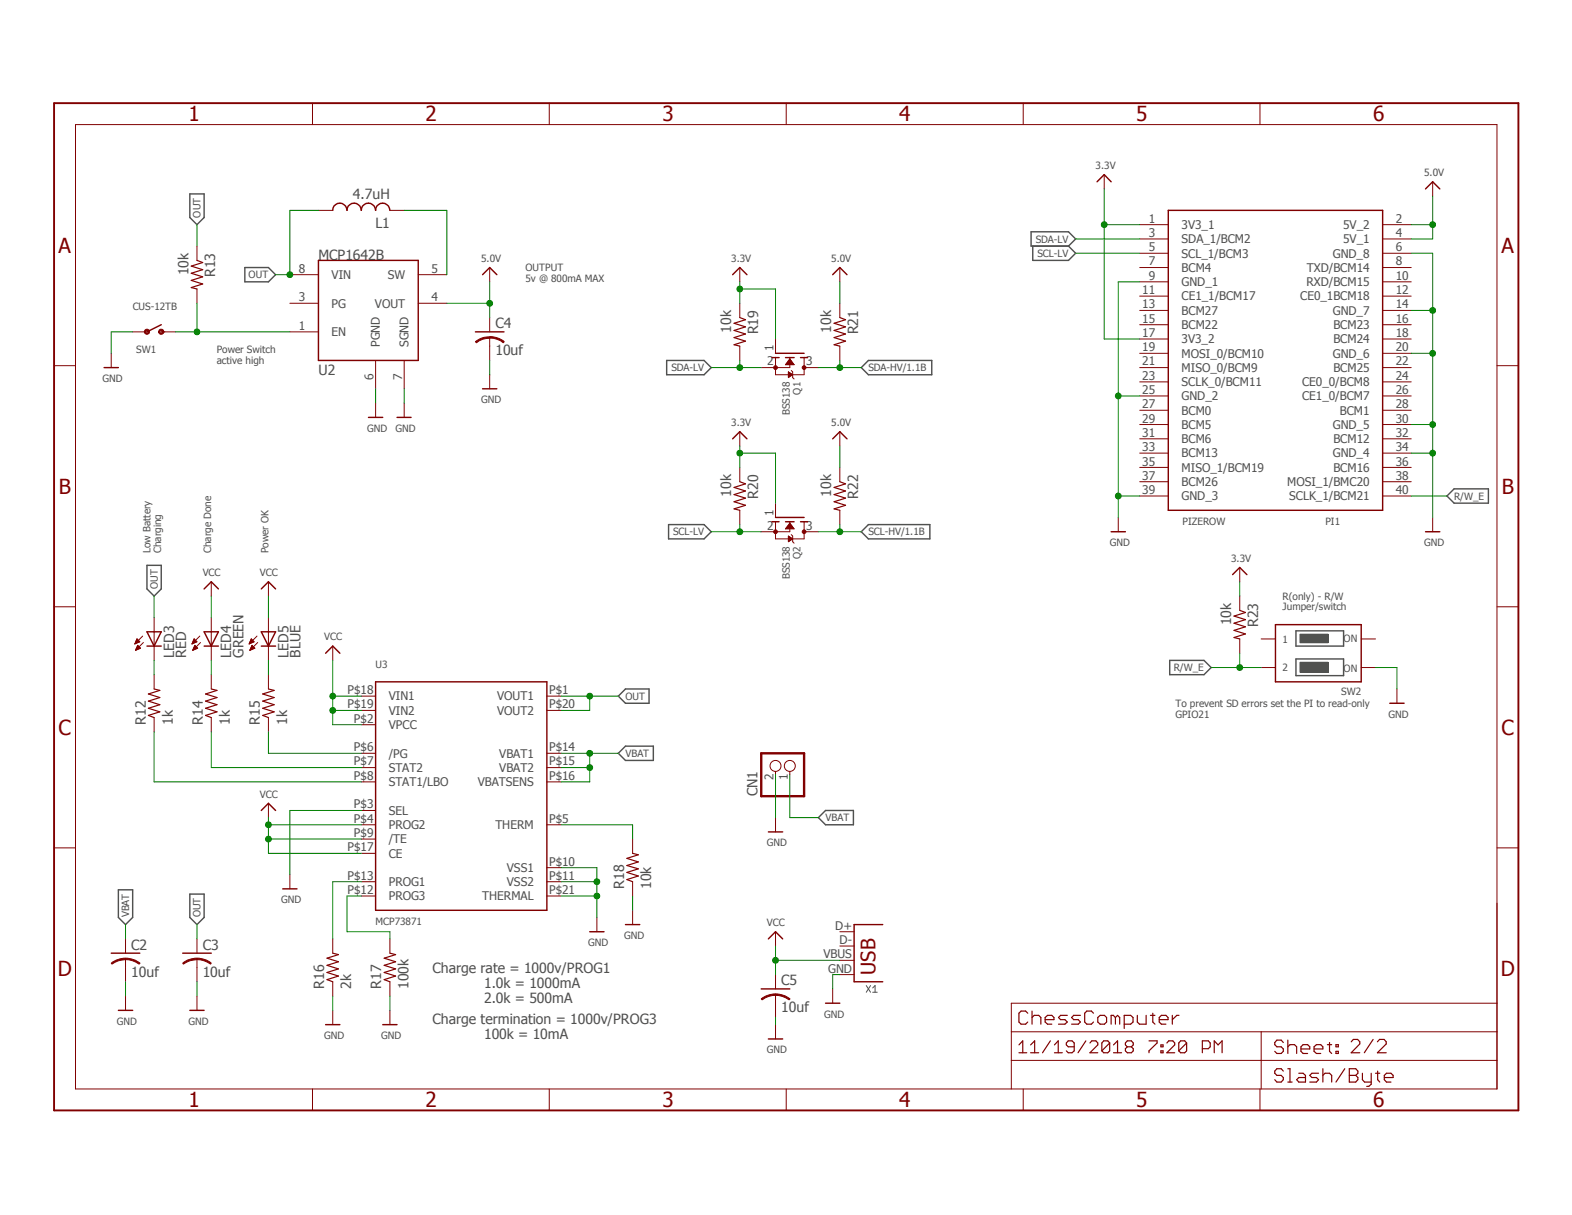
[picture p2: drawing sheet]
<svg xmlns="http://www.w3.org/2000/svg" width="279mm" height="216mm" viewBox="0 0 279 216" stroke-linecap="round" stroke-linejoin="round" font-family="sans-serif">
<defs><g id="words">
<g font-size="3.7" fill="#800000">
<text x="33.5" y="21.5">1</text>
<text x="75.6" y="21.5">2</text>
<text x="117.7" y="21.5">3</text>
<text x="159.8" y="21.5">4</text>
<text x="201.9" y="21.5">5</text>
<text x="244.1" y="21.5">6</text>
<text x="10.4" y="44.9">A</text>
<text x="266.9" y="44.9">A</text>
<text x="10.5" y="87.7">B</text>
<text x="266.9" y="87.7">B</text>
<text x="10.4" y="130.6">C</text>
<text x="266.9" y="130.6">C</text>
<text x="10.3" y="173.4">D</text>
<text x="266.7" y="173.4">D</text>
<text x="33.5" y="196.7">1</text>
<text x="75.6" y="196.7">2</text>
<text x="117.7" y="196.7">3</text>
<text x="159.8" y="196.7">4</text>
<text x="201.9" y="196.7">5</text>
<text x="244.1" y="196.7">6</text>
</g>
<text font-size="3.6" fill="#800000" x="155.6" y="173.2" transform="rotate(-90 155.6 173.2)">USB</text>
<g font-size="2.5" fill="#505050">
<text x="62.7" y="35.3">4.7uH</text>
<text x="66.7" y="40.4">L1</text>
<text x="56.6" y="46.3">MCP1642B</text>
<text x="33.5" y="48.9" transform="rotate(-90 33.5 48.9)">10k</text>
<text x="38.3" y="49.3" transform="rotate(-90 38.3 49.3)">R13</text>
<text x="88.1" y="58.3">C4</text>
<text x="130" y="59.1" transform="rotate(-90 130 59.1)">10k</text>
<text x="134.7" y="59.4" transform="rotate(-90 134.7 59.4)">R19</text>
<text x="147.7" y="59.1" transform="rotate(-90 147.7 59.1)">10k</text>
<text x="152.5" y="59.4" transform="rotate(-90 152.5 59.4)">R21</text>
<text x="88.1" y="63.2">10uf</text>
<text x="56.6" y="66.6">U2</text>
<text x="130" y="88.3" transform="rotate(-90 130 88.3)">10k</text>
<text x="134.7" y="88.6" transform="rotate(-90 134.7 88.6)">R20</text>
<text x="147.7" y="88.3" transform="rotate(-90 147.7 88.3)">10k</text>
<text x="152.5" y="88.6" transform="rotate(-90 152.5 88.6)">R22</text>
<text x="218.8" y="111.1" transform="rotate(-90 218.8 111.1)">10k</text>
<text x="223.6" y="111.5" transform="rotate(-90 223.6 111.5)">R23</text>
<text x="30.9" y="116.8" transform="rotate(-90 30.9 116.8)">LED3</text>
<text x="33.1" y="116.8" transform="rotate(-90 33.1 116.8)">RED</text>
<text x="41.1" y="116.8" transform="rotate(-90 41.1 116.8)">LED4</text>
<text x="43.3" y="116.8" transform="rotate(-90 43.3 116.8)">GREEN</text>
<text x="51.3" y="116.8" transform="rotate(-90 51.3 116.8)">LED5</text>
<text x="53.4" y="116.8" transform="rotate(-90 53.4 116.8)">BLUE</text>
<text x="25.9" y="128.8" transform="rotate(-90 25.9 128.8)">R12</text>
<text x="30.7" y="128.8" transform="rotate(-90 30.7 128.8)">1k</text>
<text x="36" y="128.8" transform="rotate(-90 36 128.8)">R14</text>
<text x="40.9" y="128.8" transform="rotate(-90 40.9 128.8)">1k</text>
<text x="46.2" y="128.8" transform="rotate(-90 46.2 128.8)">R15</text>
<text x="51" y="128.8" transform="rotate(-90 51 128.8)">1k</text>
<text x="134.7" y="141.5" transform="rotate(-90 134.7 141.5)">CN1</text>
<text x="111" y="157.9" transform="rotate(-90 111 157.9)">R18</text>
<text x="115.7" y="157.9" transform="rotate(-90 115.7 157.9)">10k</text>
<text x="23.3" y="168.7">C2</text>
<text x="23.3" y="173.6">10uf</text>
<text x="36" y="168.7">C3</text>
<text x="36" y="173.6">10uf</text>
<text x="76.9" y="172.9">Charge rate = 1000v/PROG1</text>
<text x="57.6" y="175.7" transform="rotate(-90 57.6 175.7)">R16</text>
<text x="62.4" y="175.7" transform="rotate(-90 62.4 175.7)">2k</text>
<text x="67.8" y="175.7" transform="rotate(-90 67.8 175.7)">R17</text>
<text x="72.6" y="175.7" transform="rotate(-90 72.6 175.7)">100k</text>
<text x="86" y="175.6">1.0k = 1000mA</text>
<text x="86" y="178.3">2.0k = 500mA</text>
<text x="138.9" y="175.1">C5</text>
<text x="138.9" y="179.9">10uf</text>
<text x="76.9" y="181.9">Charge termination = 1000v/PROG3</text>
<text x="86" y="184.6">100k = 10mA</text>
</g>
<g font-size="2.1" fill="#505050">
<text x="204.2" y="39.5">1</text>
<text x="210" y="40.7">3V3_1</text>
<text x="238.7" y="40.7">5V_2</text>
<text x="248.1" y="39.5">2</text>
<text x="204.2" y="42.1">3</text>
<text x="204.2" y="44.6">5</text>
<text x="204.2" y="47.2">7</text>
<text x="210" y="43.2">SDA_1/BCM2</text>
<text x="210" y="45.8">SCL_1/BCM3</text>
<text x="236.9" y="45.8">GND_8</text>
<text x="238.7" y="43.2">5V_1</text>
<text x="248.1" y="47.2">8</text>
<text x="248.1" y="44.6">6</text>
<text x="248.1" y="42.1">4</text>
<text x="53.1" y="48.4">8</text>
<text x="53.1" y="53.5">3</text>
<text x="58.9" y="49.6">VIN</text>
<text x="68.9" y="49.6">SW</text>
<text x="76.7" y="53.5">4</text>
<text x="76.7" y="48.4">5</text>
<text x="203" y="52.2">11</text>
<text x="204.2" y="49.7">9</text>
<text x="210" y="48.3">BCM4</text>
<text x="210" y="50.8">GND_1</text>
<text x="210" y="53.4">CE1_1/BCM17</text>
<text x="231.1" y="53.4">CE0_1BCM18</text>
<text x="232.2" y="50.8">RXD/BCM15</text>
<text x="232.3" y="48.3">TXD/BCM14</text>
<text x="248.1" y="52.2">12</text>
<text x="248.1" y="49.7">10</text>
<text x="53.1" y="58.6">1</text>
<text x="58.9" y="59.7">EN</text>
<text x="58.9" y="54.7">PG</text>
<text x="66.6" y="54.7">VOUT</text>
<text x="203" y="54.8">13</text>
<text x="203" y="57.3">15</text>
<text x="203" y="59.9">17</text>
<text x="210" y="55.9">BCM27</text>
<text x="210" y="58.5">BCM22</text>
<text x="236.9" y="55.9">GND_7</text>
<text x="237" y="58.5">BCM23</text>
<text x="248.1" y="59.9">18</text>
<text x="248.1" y="57.3">16</text>
<text x="248.1" y="54.8">14</text>
<text x="67.5" y="61.7" transform="rotate(-90 67.5 61.7)">PGND</text>
<text x="72.6" y="61.7" transform="rotate(-90 72.6 61.7)">SGND</text>
<text x="136.4" y="64.9">2</text>
<text x="137.5" y="62.4" transform="rotate(-90 137.5 62.4)">1</text>
<text x="143.3" y="64.9">3</text>
<text x="203" y="62.4">19</text>
<text x="203" y="64.9">21</text>
<text x="210" y="61">3V3_2</text>
<text x="210" y="63.5">MOSI_0/BCM10</text>
<text x="236.9" y="63.5">GND_6</text>
<text x="237" y="61">BCM24</text>
<text x="248.1" y="64.9">22</text>
<text x="248.1" y="62.4">20</text>
<text x="66.4" y="67.5" transform="rotate(-90 66.4 67.5)">6</text>
<text x="71.5" y="67.5" transform="rotate(-90 71.5 67.5)">7</text>
<text x="203" y="67.5">23</text>
<text x="203" y="70">25</text>
<text x="210" y="66.1">MISO_0/BCM9</text>
<text x="210" y="68.6">SCLK_0/BCM11</text>
<text x="210" y="71.1">GND_2</text>
<text x="231.4" y="71.2">CE1_0/BCM7</text>
<text x="231.4" y="68.6">CE0_0/BCM8</text>
<text x="237" y="66.1">BCM25</text>
<text x="248.1" y="70">26</text>
<text x="248.1" y="67.5">24</text>
<text x="203" y="72.6">27</text>
<text x="203" y="75.1">29</text>
<text x="203" y="77.6">31</text>
<text x="210" y="73.7">BCM0</text>
<text x="210" y="76.2">BCM5</text>
<text x="236.9" y="76.2">GND_5</text>
<text x="238.1" y="73.7">BCM1</text>
<text x="248.1" y="77.6">32</text>
<text x="248.1" y="75.1">30</text>
<text x="248.1" y="72.6">28</text>
<text x="203" y="80.2">33</text>
<text x="203" y="82.7">35</text>
<text x="210" y="78.7">BCM6</text>
<text x="210" y="81.3">BCM13</text>
<text x="210" y="83.8">MISO_1/BCM19</text>
<text x="236.9" y="81.3">GND_4</text>
<text x="237" y="83.8">BCM16</text>
<text x="237" y="78.7">BCM12</text>
<text x="248.1" y="82.7">36</text>
<text x="248.1" y="80.2">34</text>
<text x="203" y="85.3">37</text>
<text x="203" y="87.8">39</text>
<text x="210" y="86.4">BCM26</text>
<text x="210" y="88.9">GND_3</text>
<text x="228.8" y="86.4">MOSI_1/BMC20</text>
<text x="229.2" y="88.9">SCLK_1/BCM21</text>
<text x="248.1" y="87.8">40</text>
<text x="248.1" y="85.3">38</text>
<text x="136.4" y="94.1">2</text>
<text x="137.5" y="91.6" transform="rotate(-90 137.5 91.6)">1</text>
<text x="143.3" y="94.1">3</text>
<text x="61.8" y="125.9">P$19</text>
<text x="61.8" y="123.3">P$18</text>
<text x="69.1" y="124.5">VIN1</text>
<text x="88.3" y="124.5">VOUT1</text>
<text x="97.6" y="125.9">P$20</text>
<text x="97.6" y="123.3">P$1</text>
<text x="62.9" y="128.4">P$2</text>
<text x="69.1" y="127">VIN2</text>
<text x="69.1" y="129.5">VPCC</text>
<text x="88.3" y="127">VOUT2</text>
<text x="62.9" y="133.5">P$6</text>
<text x="62.9" y="136">P$7</text>
<text x="69.1" y="134.6">/PG</text>
<text x="69.1" y="137.2">STAT2</text>
<text x="88.7" y="134.6">VBAT1</text>
<text x="88.7" y="137.2">VBAT2</text>
<text x="97.6" y="133.5">P$14</text>
<text x="97.6" y="136">P$15</text>
<text x="62.9" y="138.6">P$8</text>
<text x="62.9" y="143.6">P$3</text>
<text x="69.1" y="139.7">STAT1/LBO</text>
<text x="84.9" y="139.7">VBATSENS</text>
<text x="97.6" y="138.6">P$16</text>
<text x="137.5" y="138.6" transform="rotate(-90 137.5 138.6)">2</text>
<text x="140" y="138.6" transform="rotate(-90 140 138.6)">1</text>
<text x="62.9" y="146.2">P$4</text>
<text x="62.9" y="148.7">P$9</text>
<text x="69.1" y="149.9">/TE</text>
<text x="69.1" y="144.8">SEL</text>
<text x="69.1" y="147.3">PROG2</text>
<text x="88.1" y="147.3">THERM</text>
<text x="97.6" y="146.2">P$5</text>
<text x="61.8" y="151.3">P$17</text>
<text x="69.1" y="152.4">CE</text>
<text x="90.1" y="154.9">VSS1</text>
<text x="97.6" y="153.8">P$10</text>
<text x="61.8" y="158.9">P$12</text>
<text x="61.8" y="156.3">P$13</text>
<text x="69.1" y="160">PROG3</text>
<text x="69.1" y="157.4">PROG1</text>
<text x="85.7" y="160">THERMAL</text>
<text x="90.1" y="157.5">VSS2</text>
<text x="97.6" y="156.3">P$11</text>
<text x="97.6" y="158.9">P$21</text>
<text x="148.5" y="165.2">D+</text>
<text x="149.2" y="167.8">D-</text>
<text x="146.3" y="170.3">VBUS</text>
<text x="147.2" y="172.8">GND</text>
</g>
<g font-size="1.8" fill="#505050">
<text x="194.7" y="30">3.3V</text>
<text x="253.1" y="31.3">5.0V</text>
<text x="35.6" y="38.7" transform="rotate(-90 35.6 38.7)">OUT</text>
<text x="85.5" y="46.5">5.0V</text>
<text x="130" y="46.5">3.3V</text>
<text x="147.7" y="46.5">5.0V</text>
<text x="184.1" y="43.1">SDA-LV</text>
<text x="184.4" y="45.6">SCL-LV</text>
<text x="44.2" y="49.4">OUT</text>
<text x="93.4" y="48.2">OUTPUT</text>
<text x="93.4" y="50.1">5v @ 800mA MAX</text>
<text x="23.6" y="55.2">CUS-12TB</text>
<text x="24.2" y="62.8">SW1</text>
<text x="38.5" y="62.8">Power Switch</text>
<text x="38.5" y="64.7">active high</text>
<text x="119.3" y="66">SDA-LV</text>
<text x="154.3" y="66">SDA-HV/1.1B</text>
<text x="18.2" y="67.9">GND</text>
<text x="85.5" y="71.6">GND</text>
<text x="142.3" y="70.1" transform="rotate(-90 142.3 70.1)">Q1</text>
<text x="65.2" y="76.7">GND</text>
<text x="70.3" y="76.7">GND</text>
<text x="130" y="75.7">3.3V</text>
<text x="140.4" y="73.8" transform="rotate(-90 140.4 73.8)">BSS138</text>
<text x="147.7" y="75.7">5.0V</text>
<text x="258.4" y="88.8">R/W_E</text>
<text x="119.6" y="95.1">SCL-LV</text>
<text x="154.3" y="95.1">SCL-HV/1.1B</text>
<text x="210.2" y="93.2">PIZEROW</text>
<text x="235.6" y="93.2">PI1</text>
<text x="26.8" y="98.3" transform="rotate(-90 26.8 98.3)">Low Battery</text>
<text x="28.7" y="98.3" transform="rotate(-90 28.7 98.3)">Charging</text>
<text x="37.5" y="98.3" transform="rotate(-90 37.5 98.3)">Charge Done</text>
<text x="47.7" y="98.3" transform="rotate(-90 47.7 98.3)">Power OK</text>
<text x="142.3" y="99.3" transform="rotate(-90 142.3 99.3)">Q2</text>
<text x="197.3" y="97">GND</text>
<text x="218.8" y="99.8">3.3V</text>
<text x="253.1" y="97">GND</text>
<text x="28" y="104.6" transform="rotate(-90 28 104.6)">OUT</text>
<text x="36" y="102.4">VCC</text>
<text x="46.2" y="102.4">VCC</text>
<text x="140.4" y="103" transform="rotate(-90 140.4 103)">BSS138</text>
<text x="228" y="106.6">R(only) - R/W</text>
<text x="57.6" y="113.8">VCC</text>
<text x="228" y="108.5">Jumper/switch</text>
<text x="66.8" y="118.6">U3</text>
<text x="208.6" y="119.3">R/W_E</text>
<text x="227.9" y="114.3">1</text>
<text x="227.9" y="119.2">2</text>
<text x="238.8" y="114.1">ON</text>
<text x="238.8" y="119.3">ON</text>
<text x="111.2" y="124.3">OUT</text>
<text x="208.9" y="125.6">To prevent SD errors set the PI to read-only</text>
<text x="238.4" y="123.4">SW2</text>
<text x="208.9" y="127.5">GPIO21</text>
<text x="246.8" y="127.5">GND</text>
<text x="111.2" y="134.5">VBAT</text>
<text x="46.2" y="141.7">VCC</text>
<text x="146.7" y="145.9">VBAT</text>
<text x="136.3" y="150.4">GND</text>
<text x="50" y="160.5">GND</text>
<text x="22.9" y="163" transform="rotate(-90 22.9 163)">VBAT</text>
<text x="35.6" y="163" transform="rotate(-90 35.6 163)">OUT</text>
<text x="66.8" y="164.3">MCP73871</text>
<text x="110.9" y="166.8">GND</text>
<text x="136.3" y="164.5">VCC</text>
<text x="104.6" y="168.1">GND</text>
<text x="20.8" y="182.1">GND</text>
<text x="33.5" y="182.1">GND</text>
<text x="57.6" y="184.6">GND</text>
<text x="67.8" y="184.6">GND</text>
<text x="146.5" y="180.8">GND</text>
<text x="136.3" y="187.2">GND</text>
</g>
</g></defs>
<path d="M9.1 18l261.2 179.9M270.3 18l-261.2 179.9" fill="none" stroke="#fff" stroke-width=".18"/>
<path d="M230.3 112.1h8.5v2.7h-8.5zM230.3 117.1h8.5v3h-8.5z" fill="none" stroke="#505050" stroke-width=".25"/>
<path d="M231.1 112.7h5v1.5h-5z" fill-rule="evenodd" fill="#505050"/>
<path d="M231.1 112.7h5v1.5h-5z" fill="none" stroke="#505050" stroke-width=".18"/>
<path d="M231.1 117.7h5v1.8h-5z" fill-rule="evenodd" fill="#505050"/>
<path d="M231.1 117.7h5v1.8h-5zM154 175.1l.7 1.2M154.7 175.1l-.7 1.2M155.1 175.6l.4-.5v1.2M155.1 176.3h.8" fill="none" stroke="#505050" stroke-width=".18"/>
<g fill="none" stroke="#505050" stroke-width=".25">
<path d="M33.7 34.5h2.6v4.2l-1.3 1.2-1.3-1.2zM43.5 47.5h4.2l1.3 1.3-1.3 1.3h-4.2zM183.3 41.2h6.6l1.3 1.3-1.3 1.2h-6.6zM183.6 43.7v2.6h6.3l1.3-1.3-1.3-1.3M118.5 64.1h6.6l1.3 1.2-1.3 1.3h-6.6zM153.1 65.3l1.2-1.2h11.3v2.5h-11.3zM118.8 93.2h6.3l1.3 1.3-1.3 1.3h-6.3zM153.1 94.5l1.2-1.3h11v2.6h-11zM257.2 88.1l1.2-1.2h6.1v2.5h-6.1zM26.1 100.5h2.6v4.1l-1.3 1.3-1.3-1.3zM207.9 117.3h6.1l1.3 1.3-1.3 1.3h-6.1zM109.9 133.9l1.3-1.3h4.9v2.5h-4.9z"/>
<path d="M109.9 123.7l1.3-1.3h4.2v2.6h-4.2zM21 158.1h2.6v4.9l-1.3 1.3-1.3-1.3zM33.7 158.9h2.6v4.1l-1.3 1.3-1.3-1.3zM145.5 145.3l1.2-1.3h5v2.6h-5z"/>
</g>
<g fill="none" stroke="#800000" stroke-width=".18">
<path d="M55.5 18.3v3.8M97.6 18.3v3.8M139.7 18.3v3.8M181.9 18.3v3.8M223.9 18.3v3.8M13.4 22.1h252.7v171.4h-252.7zM9.6 65h3.8M266.1 65h3.8M9.6 107.8h3.8M24 114.3h.2M24 114.3h.3M24.1 114.2h.5"/>
<path d="M24.1 114.1h.7M24.1 114h.7M24.1 115.5h.2M24.2 113.9h.5M24.2 115.4h.3M24.2 115.3h.5M24.2 113.8h.4M24.2 115.2h.7M24.3 113.7h.2M24.3 115.1h.6M24.3 113.6h.1M24.3 115.1h.5"/>
<path d="M24.3 113.5h.1M24.3 115h.5M24.3 113.5l-.3 .9M24.3 113.5l.5 .5-.8 .4M24.4 114.9h.2M24.4 114.8h.2M24.5 114.7h.1M24.5 114.7l-.4 .9M24.5 114.7l.5 .5-.9 .4M25.4 113l-1.4 1.4M25.5 114.2l-1.4 1.4M27.4 109.7v7.6"/>
<path d="M27.4 119.9v2.5M34.2 114.3h.1M34.2 114.3h.3M34.2 114.2h.5M34.2 114.1h.7M34.3 114h.6M34.3 115.5h.1M34.3 115.4h.3M34.3 113.9h.5M34.3 115.3h.5M34.4 113.8h.4M34.4 115.2h.6"/>
<path d="M34.4 113.7h.3M34.4 115.1h.7M34.5 113.6h.1M34.5 115.1h.5M34.5 113.5l-.4 .9M34.5 113.5l.5 .5-.9 .4M34.5 113.5h.1M34.5 115h.4M34.5 114.9h.3M34.6 114.8h.1M34.6 114.7l-.4 .9M34.6 114.7l.5 .5-.9 .4"/>
<path d="M34.6 114.7h.1M35.5 113l-1.4 1.4M35.6 114.2l-1.4 1.4M37.5 103.4v2.5M37.5 109.7v7.6M37.5 119.9v2.5M44.3 114.3h.1M44.3 114.3h.4M44.4 114.2h.5M44.4 114.1h.7M44.4 115.5h.2M44.4 114h.7"/>
<path d="M44.4 115.4h.4M44.5 113.9h.5M44.5 115.3h.5M44.5 113.8h.4M44.5 115.2h.7M44.6 113.7h.2M44.6 115.1h.7M44.6 113.6h.1M44.6 115.1h.6M44.7 113.5h.1M44.7 115h.3M44.7 113.5l-.4 .9"/>
<path d="M44.7 113.5l.5 .5-.9 .4M44.7 114.9h.3M44.7 114.8h.2M44.8 114.7h.1M44.8 114.7l-.4 .9M44.8 114.7l.5 .5-.9 .4M45.7 113l-1.4 1.4M45.8 114.2l-1.4 1.4M47.7 103.4v2.5M47.7 109.7v7.6M47.7 119.9v2.5M59.1 114.8v2.5"/>
<path d="M266.1 107.8h3.8M27.4 127.5v2.5M37.5 127.5v2.5M47.7 127.5v2.5M64.2 126.2h2.6M64.2 128.8h2.6M64.2 133.9h2.6M64.2 136.4h2.6M64.2 138.9h2.6M64.2 123.7h2.6M97.2 126.2h2.5M97.2 133.9h2.5"/>
<path d="M97.2 136.4h2.5M97.2 138.9h2.5M97.2 123.7h2.5M9.6 150.7h3.8M47.7 142.7v2.6M64.2 144h2.6M64.2 146.6h2.6M64.2 149.1h2.6M64.2 151.6h2.6M64.2 156.7h2.6M64.2 159.2h2.6M97.2 146.6h2.5"/>
<path d="M97.2 156.7h2.5M97.2 159.2h2.5M97.2 154.2h2.5M112.4 149.1v2.5M112.4 156.7v2.5M266.1 150.7h3.8M35 170.4v1.5M59.1 166.8v2.6M59.1 174.5v2.5M59.1 179.5v2.6M69.3 166.8v2.6M69.3 174.5v2.5"/>
<path d="M69.3 179.5v2.6M106.1 163v2.6M112.4 161.8v2.5M266.1 178.3h-86.4v15.2M55.5 193.5v3.8M97.6 193.5v3.8M139.7 193.5v3.8M179.7 188.4h86.4M179.7 183.3h86.4M181.9 193.5v3.8M223.9 193.5v3.8M224.2 183.3v10.2"/>
</g>
<g fill="none" stroke="#800000" stroke-width=".21">
<path d="M27.4 122.4l1 .3-2 .6 2 .7-2 .6 2 .6-2 .7 2 .6-2 .6 1 .4M37.5 122.4l1.1 .3-2.1 .6 2.1 .7-2.1 .6 2.1 .6-2.1 .7 2.1 .6-2.1 .6 1 .4M47.7 122.4l1 .3-2 .6 2 .7-2 .6 2 .6-2 .7 2 .6-2 .6 1 .4M112.4 151.6l1.1 .3-2.1 .6 2.1 .7-2.1 .6 2.1 .6-2.1 .6 2.1 .7-2.1 .6 1 .4M59.1 169.4l1.1 .2-2.1 .7 2.1 .6-2.1 .6 2.1 .7-2.1 .6 2.1 .6-2.1 .7 1 .4M69.3 169.4l1 .2-2 .7 2 .6-2 .6 2 .7-2 .6 2 .6-2 .7 1 .4M183.4 179.7v2.3M181.1 185.7l.7-.7v2.1M181.1 187.1h1.4M182.7 180l-.4-.3h-.8l-.4 .3v1.6l.4 .4h.8l.4-.4M183.2 187.1h1.4M183.2 185.7l.7-.7v2.1"/>
<path d="M183.4 180.8l.4-.4h.8l.4 .4v1.2M185.8 181.2h1.5v-.4l-.4-.4h-.7l-.4 .4v.8l.4 .4h.7M186.7 185l-1.4 2.1M187.4 187.1h1.4M187.4 185.7l.7-.7v2.1M189.7 180.4h-1.2l-.4 .4 .4 .4h.8l.4 .4-.4 .4h-1.2M190.9 186h-1l-.4-.3v-.4l.4-.3h.6l.4 .3v1.4l-.4 .4h-.6l-.4-.4M192 180.4h-1.2l-.3 .4 .3 .4h.8l.4 .4-.4 .4h-1.1M193 185l-1.4 2.1M193.7 185.3l.4-.3h.7l.3 .3v.4l-1.4 1.4h1.4M194.4 180l-.4-.3h-.8l-.4 .3v1.6l.4 .4h.8l.4-.4M195.1 180.8l.4-.4h.8l.4 .4v.8l-.4 .4h-.8l-.4-.4z"/>
<path d="M197.2 185.3v1.4l-.3 .4h-.7l-.4-.4M197.2 185.3l-.3-.3h-.7l-.4 .3v1.4M197.2 185.3l-1.4 1.4M197.9 187.1h1.4M197.9 185.7l.7-.7v2.1M198.2 180.8l-.3-.4h-.4v1.6M198.2 180.8v1.2M198.2 180.8l.4-.4 .4 .4v1.2M199.8 182h1.2l.4-.4v-.8l-.4-.4h-1.2v2.4M200.4 186l-.4 .4v.3l.4 .4h.7l.3-.4v-.3l-.3-.4M200.4 186l-.4-.3v-.4l.4-.3h.7l.3 .3v.4l-.3 .3M200.4 186h.7"/>
<path d="M202.1 180.4v1.2l.4 .4h1.2v-1.6M204.2 185h1.5v.3l-1.5 1.4v.4M204.5 180.4h.8M204.9 180v1.6l.4 .4M206 181.2h1.6v-.4l-.4-.4h-.8l-.4 .4v.8l.4 .4h.8M206.3 186.7h.4v.4h-.4zM206.3 185.7h.4v.3h-.4zM207.4 185.3l.3-.3h.7l.4 .3v.4l-1.4 1.4h1.4M208.4 180.4v1.6M209.5 180.4h-.3l-.8 .8M210.9 185.3v1.4l-.3 .4h-.8l-.3-.4M210.9 185.3l-.3-.3h-.8l-.3 .3v1.4"/>
<path d="M210.9 185.3l-1.4 1.4M213.7 186.4h1.1l.3-.4v-.7l-.3-.3h-1.1v2.1M215.8 187.1v-2.1l.7 .7 .7-.7v2.1M228.1 185.3l-.4-.5h-.8l-.3 .5v.3l.3 .4h.8l.4 .4v.4l-.4 .4h-.8l-.3-.4M228.1 190.3l-.4-.4h-.8l-.3 .4v.4l.3 .4h.8l.4 .4v.4l-.4 .4h-.8l-.3-.4M228.9 186l.4-.4h.8l.4 .4v1.2M228.9 184.8v2.4M228.9 189.9h.4v2.4M228.9 192.3h.8M230.8 190.7h.8l.4 .4v1.2h-1.2l-.3-.4 .3-.4h1.2M231.2 186.4h1.6v-.4l-.4-.4h-.8l-.4 .4v.8l.4 .4h.8M233.6 186.4h1.5v-.4l-.4-.4h-.7l-.4 .4v.8l.4 .4h.7"/>
<path d="M234.4 190.7h-1.2l-.4 .4 .4 .4h.8l.4 .4-.4 .4h-1.2M235.1 189.9v2.4M235.1 191.1l.4-.4h.8l.4 .4v1.2M235.9 185.6h.8M236.3 185.3v1.5l.4 .4M237.4 185.6h.5v.4h-.5zM237.4 186.8h.5v.4h-.5zM239 189.9l-1.6 2.4M239.8 189.9h1.2l.3 .4v.4l-.3 .4 .3 .4v.4l-.3 .4h-1.2zM239.8 191.1h1.2M240.2 185.1l.3-.4h.8l.4 .4v.4l-1.5 1.6h1.5M242.1 190.7v1.2l.4 .4h1.2"/>
<path d="M243.7 190.7v2l-.4 .3h-.4M244.1 184.7l-1.6 2.4M244.5 190.7h.7M244.8 185.1l.4-.4h.8l.4 .4v.4l-1.6 1.6h1.6M244.9 190.3v1.6l.3 .4M246 191.5h1.6v-.4l-.4-.4h-.8l-.4 .4v.8l.4 .4h.8"/>
</g>
<path d="M9.6 18.3h260.3v179h-260.3z" fill="none" stroke="#800000" stroke-width=".34"/>
<g fill="none" stroke="#800000" stroke-width=".25">
<path d="M26.1 114.8h2.6M26.1 112.3h2.6l-1.3 2.5zM36.3 112.3h2.5l-1.3 2.5zM36.3 114.8h2.5M36.3 104.6l1.2-1.2 1.3 1.2M46.4 114.8h2.6M46.4 112.3h2.6l-1.3 2.5zM46.4 104.6l1.3-1.2 1.3 1.2M57.9 116.1l1.2-1.3 1.3 1.3M66.8 121.2h30.4v40.6h-30.4zM46.4 144l1.3-1.3 1.3 1.3M32.5 169.4h5"/>
<path d="M104.8 165.6h2.6M111.2 164.3h2.5M57.9 182.1h2.5M68 182.1h2.6"/>
</g>
<path d="M35 170.3a4 4 0 0 1 2.5 .9l-.1 .1a4.1 4.1 0 0 0-2.4-.8z" fill-rule="evenodd" fill="#800000"/>
<path d="M35 170.3a4 4 0 0 1 2.5 .9l-.1 .1a4.1 4.1 0 0 0-2.4-.8z" fill="none" stroke="#800000" stroke-width=".18"/>
<path d="M32.5 171.2a3.6 3.6 0 0 1 2.5-.9v.2a4.1 4.1 0 0 0-2.4 .8z" fill-rule="evenodd" fill="#800000"/>
<path d="M22.3 170.4v1.5M32.5 171.2a3.6 3.6 0 0 1 2.5-.9v.2a4.1 4.1 0 0 0-2.4 .8zM35 166.8v2.6M35 171.9v2.6M35 177v2.5" fill="none" stroke="#800000" stroke-width=".18"/>
<path d="M19.8 169.4h5M33.7 179.5h2.6" fill="none" stroke="#800000" stroke-width=".25"/>
<path d="M22.3 170.3a4.2 4.2 0 0 1 2.6 .9l-.2 .1a4.1 4.1 0 0 0-2.4-.8z" fill-rule="evenodd" fill="#800000"/>
<path d="M22.3 170.3a4.2 4.2 0 0 1 2.6 .9l-.2 .1a4.1 4.1 0 0 0-2.4-.8z" fill="none" stroke="#800000" stroke-width=".18"/>
<path d="M19.8 171.2a3.9 3.9 0 0 1 2.5-.9v.2a4.1 4.1 0 0 0-2.4 .8z" fill-rule="evenodd" fill="#800000"/>
<path d="M19.8 171.2a3.9 3.9 0 0 1 2.5-.9v.2a4.1 4.1 0 0 0-2.4 .8zM22.3 166.8v2.6M22.3 171.9v2.6M22.3 177v2.5M137.8 176.7v1.6" fill="none" stroke="#800000" stroke-width=".18"/>
<path d="M21 179.5h2.6M135.3 175.7h5.1" fill="none" stroke="#800000" stroke-width=".25"/>
<path d="M137.8 176.6a4.2 4.2 0 0 1 2.6 .9l-.1 .2a4.1 4.1 0 0 0-2.5-.8z" fill-rule="evenodd" fill="#800000"/>
<path d="M137.8 176.6a4.2 4.2 0 0 1 2.6 .9l-.1 .2a4.1 4.1 0 0 0-2.5-.8z" fill="none" stroke="#800000" stroke-width=".18"/>
<path d="M135.3 177.5a3.9 3.9 0 0 1 2.5-.9v.3a3.9 3.9 0 0 0-2.3 .8z" fill-rule="evenodd" fill="#800000"/>
<g fill="none" stroke="#800000" stroke-width=".18">
<path d="M51.5 53.9h5.1M51.5 59h5.1M51.5 48.8h5.1M74.3 53.9h5.1M74.3 48.8h5.1M87 60v1.5M66.8 64.1v5M71.8 64.1v5M137.8 137.1v.6M140.4 137.1v.6M51.5 155.4v2.5M137.8 145.3v2.5"/>
<path d="M135.3 177.5a3.9 3.9 0 0 1 2.5-.9v.3a3.9 3.9 0 0 0-2.3 .8zM137.8 165.6v2.5M137.8 173.2v2.5M137.8 178.3v2.5M137.8 182.1v2.5"/>
<circle cx="137.8" cy="136.1" r=".98"/>
<circle cx="140.4" cy="136.1" r=".98"/>
</g>
<path d="M56.6 46.3h17.7v17.8h-17.7zM84.5 59h5.1M50.2 157.9h2.6M136.6 147.8h2.5M136.6 166.8l1.2-1.2 1.3 1.2M136.6 184.6h2.5" fill="none" stroke="#800000" stroke-width=".25"/>
<path d="M135.3 133.9h7.6v7.6h-7.6z" fill="none" stroke="#800000" stroke-width=".42"/>
<path d="M87 59.8a4 4 0 0 1 2.6 .9l-.1 .2a3.8 3.8 0 0 0-2.5-.8z" fill-rule="evenodd" fill="#800000"/>
<path d="M87 59.8a4 4 0 0 1 2.6 .9l-.1 .2a3.8 3.8 0 0 0-2.5-.8z" fill="none" stroke="#800000" stroke-width=".18"/>
<path d="M84.5 60.7a3.6 3.6 0 0 1 2.5-.8v.2a3.5 3.5 0 0 0-2.3 .8z" fill-rule="evenodd" fill="#800000"/>
<g fill="none" stroke="#800000" stroke-width=".18">
<path d="M196.3 31v2.6M202.6 39.9h5M245.7 39.9h5.1M254.6 32.3v2.5M28.7 59h.6M35 43.7v2.6M35 51.4v2.5M87 47.5v2.6M87 56.4v2.6M202.6 42.5h5M202.6 45h5M202.6 47.5h5"/>
<path d="M202.6 50.1h5M202.6 52.6h5M202.6 55.2h5M202.6 57.7h5M245.7 42.5h5.1M245.7 45h5.1M245.7 47.5h5.1M245.7 50.1h5.1M245.7 52.6h5.1M245.7 55.2h5.1M245.7 57.7h5.1M19.8 62.8v2.5"/>
<path d="M66.8 71.6v2.6M71.8 71.6v2.6M84.5 60.7a3.6 3.6 0 0 1 2.5-.8v.2a3.5 3.5 0 0 0-2.3 .8zM87 61.5v2.6M87 66.6v2.5M202.6 60.2h5M202.6 62.8h5M202.6 65.3h5M202.6 67.9h5M202.6 70.4h5M202.6 72.9h5M202.6 75.4h5"/>
<path d="M202.6 78h5M245.7 60.2h5.1M245.7 62.8h5.1M245.7 65.3h5.1M245.7 67.9h5.1M245.7 70.4h5.1M245.7 72.9h5.1M245.7 75.4h5.1M245.7 78h5.1M198.8 91.9v2.6M202.6 80.5h5M202.6 83.1h5"/>
<path d="M202.6 85.6h5M202.6 88.1h5M245.7 80.5h5.1M245.7 83.1h5.1M245.7 85.6h5.1M245.7 88.1h5.1M254.6 91.9v2.6M220.3 100.8v2.6M220.3 105.9v2.6M220.3 113.5v2.6M224.2 118.6h2.5M224.2 113.5h2.5"/>
<path d="M241.9 118.6h2.6M241.9 113.5h2.6M248.3 122.4v2.6M148 175.7v2.6M149.3 165.6h2.5M149.3 168.1h2.5M149.3 170.6h2.5M149.3 173.2h2.5"/>
</g>
<g fill="none" stroke="#800000" stroke-width=".25">
<path d="M195 32.3l1.3-1.3 1.2 1.3M207.6 37.4h38.1v53.3h-38.1zM253.4 33.6l1.2-1.3 1.3 1.3M28.7 57.7l-2.6 1.3M85.8 48.8l1.2-1.3 1.3 1.3M18.5 65.3h2.5M65.5 74.2h2.5M70.6 74.2h2.5M85.8 69.1h2.5M197.5 94.5h2.5M253.4 94.5h2.5M219.1 102.1l1.2-1.3 1.3 1.3"/>
<path d="M226.7 111h15.2v10.2h-15.2zM247 125h2.6M146.7 178.3h2.6M156.9 164.3h-5.1v10.2h5.1"/>
</g>
<path d="M35 46.3l1 .4-2 .6 2 .6-2 .7 2 .6-2 .6 2 .7-2 .6 1 .3M220.3 108.5l1.1 .3-2.1 .7 2.1 .6-2.1 .6 2.1 .7-2.1 .6 2.1 .6-2.1 .7 1 .2" fill="none" stroke="#800000" stroke-width=".21"/>
<path d="M28.3 58.7l.2-.2 .5 .2v.5l-.5 .2-.3-.4h.2l.2-.3 .3 .1v.3l-.3 .1-.2-.2h-.2z" fill-rule="evenodd" fill="#800000"/>
<path d="M28.3 58.7l.2-.2 .5 .2v.5l-.5 .2-.3-.4h.2l.2-.3 .3 .1v.3l-.3 .1-.2-.2h-.2z" fill="none" stroke="#800000" stroke-width=".18"/>
<path d="M25.7 58.7l.3-.2 .5 .2v.5l-.3 .2-.5-.2v-.2h.2l.1-.3 .3 .1 .1 .2-.2 .2h-.2l-.1-.2h-.2z" fill-rule="evenodd" fill="#800000"/>
<path d="M23.6 59h2.5M25.7 58.7l.3-.2 .5 .2v.5l-.3 .2-.5-.2v-.2h.2l.1-.3 .3 .1 .1 .2-.2 .2h-.2l-.1-.2h-.2zM28.7 59h2.5M137.8 63.5v3.1h5.1v-3.1M140.4 63.5v1.8h-2.6M140.6 65.8l.3 .3v1l.2 .3" fill="none" stroke="#800000" stroke-width=".18"/>
<path d="M137.2 63.5h1.3M137.8 62.8h5.1M139.6 63.5h1.5M142.3 63.5h1.3" fill="none" stroke="#800000" stroke-width=".25"/>
<circle cx="137.8" cy="65.3" r=".33" fill="#800000"/>
<circle cx="137.8" cy="65.3" r=".33" fill="none" stroke="#800000" stroke-width=".18"/>
<circle cx="142.9" cy="65.3" r=".33" fill="#800000"/>
<g fill="none" stroke="#800000" stroke-width=".18">
<path d="M131.5 47.5v2.6M131.5 53.9v2.5M149.3 47.5v2.6M149.3 53.9v2.5M131.5 61.5v2.6M135.3 65.3h2.5M137.8 60.2v2.6M139.6 64.8h1.5M139.7 64.7h1.4M139.8 64.6h1.2M139.8 64.5h1.1M139.9 64.4h.9"/>
<path d="M140 64.3h.8M140 64.2h.7M140.1 64.1h.6M140.1 66.1l.8 .5-.8 .5zM140.1 67h.2M140.1 66.9h.3M140.1 66.8h.4M140.1 66.7h.5M140.1 66.6h.7M140.1 66.5h.7M140.1 66.5h.6M140.1 66.4h.5"/>
<path d="M140.1 66.3h.4M140.1 66.2h.2M140.1 66.1h.1M140.2 64.1h.4M140.3 64h.2M140.3 63.9h.2M140.4 63.8l.7 1h-1.5zM140.4 63.8h.1M142.9 65.3h2.6M149.3 61.5v2.6M137.8 92.7v3.1h5.1v-3.1M140.4 92.7v1.8h-2.6"/>
<path d="M140.6 95l.3 .2v1.1l.2 .2"/>
<circle cx="142.9" cy="65.3" r=".33"/>
</g>
<path d="M130.2 48.8l1.3-1.3 1.3 1.3M148 48.8l1.3-1.3 1.2 1.3M137.2 92.7h1.3M137.8 91.9h5.1M139.6 92.7h1.5M142.3 92.7h1.3" fill="none" stroke="#800000" stroke-width=".25"/>
<path d="M131.5 56.4l1 .4-2 .6 2 .7-2 .6 2 .7-2 .6 2 .6-2 .7 1 .2M149.3 56.4l1 .4-2 .6 2 .7-2 .6 2 .7-2 .6 2 .6-2 .7 1 .2" fill="none" stroke="#800000" stroke-width=".21"/>
<circle cx="137.8" cy="94.5" r=".33" fill="#800000"/>
<circle cx="137.8" cy="94.5" r=".33" fill="none" stroke="#800000" stroke-width=".18"/>
<circle cx="142.9" cy="94.5" r=".33" fill="#800000"/>
<g fill="none" stroke="#800000" stroke-width=".18">
<path d="M56.6 37.4h2.5M69.3 37.4h2.5M131.5 76.7v2.5M149.3 76.7v2.5M131.5 83.1v2.5M131.5 90.7v2.5M135.3 94.5h2.5M137.8 89.4v2.5M139.7 93.9h1.4M139.7 93.8h1.3M139.8 93.7h1.1M139.9 93.6h1"/>
<path d="M140 93.6h.8M140 93.5h.8M140.1 93.4h.6M140.1 95.2l.8 .6-.8 .5zM140.1 96.2h.1M140.1 96.1h.2M140.1 96.1h.4M140.1 96h.5M140.1 95.8h.6M140.1 95.8h.8M140.1 95.7h.7M140.1 95.6h.5"/>
<path d="M140.1 95.5h.4M140.1 95.4h.3M140.1 95.3h.2M140.1 93.3h.5M140.2 93.2h.3M140.3 93.1h.2M140.3 93h.1M140.4 93l.7 1h-1.5zM142.9 94.5h2.6M149.3 83.1v2.5M149.3 90.7v2.5"/>
<circle cx="142.9" cy="94.5" r=".33"/>
</g>
<path d="M59.1 37.4a1.27 1.27 0 0 1 1.3-1.3 1.27 1.27 0 0 1 1.3 1.3 1.27 1.27 0 0 1 1.2-1.3 1.27 1.27 0 0 1 1.3 1.3 1.27 1.27 0 0 1 1.3-1.3 1.27 1.27 0 0 1 1.3 1.3 1.27 1.27 0 0 1 1.2-1.3 1.27 1.27 0 0 1 1.3 1.3M130.2 78l1.3-1.3 1.3 1.3M148 78l1.3-1.3 1.2 1.3" fill="none" stroke="#800000" stroke-width=".25"/>
<path d="M131.5 85.6l1 .4-2 .6 2 .6-2 .7 2 .6-2 .7 2 .6-2 .6 1 .3M149.3 85.6l1 .4-2 .6 2 .6-2 .7 2 .6-2 .7 2 .6-2 .6 1 .3" fill="none" stroke="#800000" stroke-width=".21"/>
<path d="M59.1 126.2h5.1M64.2 123.7h-5.1v5.1h5.1" fill="none" stroke="#008000" stroke-width=".18"/>
<circle cx="59.1" cy="126.2" r=".51" fill="#008000"/>
<g fill="none" stroke="#008000" stroke-width=".18">
<path d="M59.1 117.3v6.4"/>
<circle cx="59.1" cy="126.2" r=".51"/>
</g>
<circle cx="59.1" cy="123.7" r=".51" fill="#008000"/>
<g fill="none" stroke="#008000" stroke-width=".18">
<path d="M47.7 145.3v3.8h16.5M47.7 146.6h16.5"/>
<circle cx="59.1" cy="123.7" r=".51"/>
</g>
<circle cx="47.7" cy="146.6" r=".51" fill="#008000"/>
<g fill="none" stroke="#008000" stroke-width=".18">
<path d="M47.7 149.1v2.5h16.5"/>
<circle cx="47.7" cy="146.6" r=".51"/>
</g>
<circle cx="47.7" cy="149.1" r=".51" fill="#008000"/>
<g fill="none" stroke="#008000" stroke-width=".18">
<path d="M37.5 105.9v3.8M47.7 105.9v3.8M137.8 168.1v5.1M137.8 170.6h11.5"/>
<circle cx="47.7" cy="149.1" r=".51"/>
</g>
<circle cx="137.8" cy="170.6" r=".51" fill="#008000"/>
<g fill="none" stroke="#008000" stroke-width=".18">
<path d="M99.7 154.2h6.4v8.8M99.7 156.7h6.4"/>
<circle cx="137.8" cy="170.6" r=".51"/>
</g>
<circle cx="106.1" cy="156.7" r=".51" fill="#008000"/>
<g fill="none" stroke="#008000" stroke-width=".18">
<path d="M99.7 159.2h6.4"/>
<circle cx="106.1" cy="156.7" r=".51"/>
</g>
<circle cx="106.1" cy="159.2" r=".51" fill="#008000"/>
<g fill="none" stroke="#008000" stroke-width=".18">
<path d="M66.8 69.1v2.5M71.8 69.1v2.5M87 64.1v2.5M202.6 70.4h-3.8v21.5M198.8 88.1h3.8M137.8 137.7v7.6M64.2 144h-12.7v11.4M112.4 159.2v2.6M22.3 174.5v2.5M35 174.5v2.5M59.1 177v2.5M69.3 177v2.5"/>
<path d="M149.3 173.2h-1.3v2.5M137.8 180.8v1.3"/>
<circle cx="106.1" cy="159.2" r=".51"/>
</g>
<circle cx="198.8" cy="88.1" r=".51" fill="#008000"/>
<g fill="none" stroke="#008000" stroke-width=".18">
<path d="M202.6 50.1h-3.8v20.3"/>
<circle cx="198.8" cy="88.1" r=".51"/>
</g>
<circle cx="198.8" cy="70.4" r=".51" fill="#008000"/>
<g fill="none" stroke="#008000" stroke-width=".18">
<path d="M250.8 45h3.8v46.9M250.8 55.2h3.8"/>
<circle cx="198.8" cy="70.4" r=".51"/>
</g>
<circle cx="254.6" cy="55.2" r=".51" fill="#008000"/>
<g fill="none" stroke="#008000" stroke-width=".18">
<path d="M250.8 62.8h3.8"/>
<circle cx="254.6" cy="55.2" r=".51"/>
</g>
<circle cx="254.6" cy="62.8" r=".51" fill="#008000"/>
<g fill="none" stroke="#008000" stroke-width=".18">
<path d="M250.8 75.4h3.8"/>
<circle cx="254.6" cy="62.8" r=".51"/>
</g>
<circle cx="254.6" cy="75.4" r=".51" fill="#008000"/>
<g fill="none" stroke="#008000" stroke-width=".18">
<path d="M250.8 80.5h3.8"/>
<circle cx="254.6" cy="75.4" r=".51"/>
</g>
<circle cx="254.6" cy="80.5" r=".51" fill="#008000"/>
<g fill="none" stroke="#008000" stroke-width=".18">
<path d="M23.6 59h-3.8v3.8M244.5 118.6h3.8v3.8M99.7 133.9h5.1v5h-5.1M99.7 136.4h5.1M64.2 159.2h-2.5v6.4h7.6v1.2M64.2 156.7h-5.1v10.1M99.7 146.6h12.7v2.5"/>
<circle cx="254.6" cy="80.5" r=".51"/>
</g>
<circle cx="104.8" cy="136.4" r=".51" fill="#008000"/>
<circle cx="104.8" cy="136.4" r=".51" fill="none" stroke="#008000" stroke-width=".18"/>
<circle cx="104.8" cy="133.9" r=".51" fill="#008000"/>
<g fill="none" stroke="#008000" stroke-width=".18">
<path d="M99.7 123.7h5.1v2.5h-5.1M104.8 133.9h5.1M140.4 137.7v7.6h5.1M22.3 164.3v2.5"/>
<circle cx="104.8" cy="133.9" r=".51"/>
</g>
<circle cx="104.8" cy="123.7" r=".51" fill="#008000"/>
<g fill="none" stroke="#008000" stroke-width=".18">
<path d="M56.6 37.4h-5.1v11.4h-2.5M27.4 105.9v3.8M104.8 123.7h5.1M35 164.3v2.5"/>
<circle cx="104.8" cy="123.7" r=".51"/>
</g>
<circle cx="51.5" cy="48.8" r=".51" fill="#008000"/>
<g fill="none" stroke="#008000" stroke-width=".18">
<path d="M35 39.9v3.8M71.8 37.4h7.6v11.4M79.4 53.9h7.6M87 50.1v6.3M27.4 117.3v2.6M37.5 117.3v2.6M47.7 117.3v2.6M27.4 130v8.9h36.8M37.5 130v6.4h26.7M47.7 130v3.9h16.5"/>
<circle cx="51.5" cy="48.8" r=".51"/>
</g>
<circle cx="87" cy="53.9" r=".51" fill="#008000"/>
<g fill="none" stroke="#008000" stroke-width=".18">
<path d="M250.8 39.9h3.8M254.6 34.8v7.7h-3.8"/>
<circle cx="87" cy="53.9" r=".51"/>
</g>
<circle cx="254.6" cy="39.9" r=".51" fill="#008000"/>
<g fill="none" stroke="#008000" stroke-width=".18">
<path d="M31.2 59h20.3M35 53.9v5.1M149.3 50.1v3.8M149.3 79.2v3.9"/>
<circle cx="254.6" cy="39.9" r=".51"/>
</g>
<circle cx="35" cy="59" r=".51" fill="#008000"/>
<g fill="none" stroke="#008000" stroke-width=".18">
<path d="M196.3 39.9h6.3M196.3 33.6v26.6h6.3"/>
<circle cx="35" cy="59" r=".51"/>
</g>
<circle cx="196.3" cy="39.9" r=".51" fill="#008000"/>
<g fill="none" stroke="#008000" stroke-width=".18">
<path d="M131.5 50.1v3.8M131.5 51.4h6.3v8.8M220.3 103.4v2.5"/>
<circle cx="196.3" cy="39.9" r=".51"/>
</g>
<circle cx="131.5" cy="51.4" r=".51" fill="#008000"/>
<g fill="none" stroke="#008000" stroke-width=".18">
<path d="M131.5 79.2v3.9M131.5 80.5h6.3v8.9"/>
<circle cx="131.5" cy="51.4" r=".51"/>
</g>
<circle cx="131.5" cy="80.5" r=".51" fill="#008000"/>
<g fill="none" stroke="#008000" stroke-width=".18">
<path d="M191.2 42.5h11.4M126.4 65.3h8.9M131.5 64.1v1.2"/>
<circle cx="131.5" cy="80.5" r=".51"/>
</g>
<circle cx="131.5" cy="65.3" r=".51" fill="#008000"/>
<g fill="none" stroke="#008000" stroke-width=".18">
<path d="M191.2 45h11.4M126.4 94.5h8.9M131.5 93.2v1.3"/>
<circle cx="131.5" cy="65.3" r=".51"/>
</g>
<circle cx="131.5" cy="94.5" r=".51" fill="#008000"/>
<g fill="none" stroke="#008000" stroke-width=".18">
<path d="M250.8 88.1h6.4M215.3 118.6h8.9M220.3 116.1v2.5"/>
<circle cx="131.5" cy="94.5" r=".51"/>
</g>
<circle cx="220.3" cy="118.6" r=".51" fill="#008000"/>
<g fill="none" stroke="#008000" stroke-width=".18">
<path d="M145.5 94.5h7.6M149.3 93.2v1.3"/>
<circle cx="220.3" cy="118.6" r=".51"/>
</g>
<circle cx="149.3" cy="94.5" r=".51" fill="#008000"/>
<g fill="none" stroke="#008000" stroke-width=".18">
<path d="M145.5 65.3h7.6M149.3 64.1v1.2"/>
<circle cx="149.3" cy="94.5" r=".51"/>
</g>
<circle cx="149.3" cy="65.3" r=".51" fill="#008000"/>
<circle cx="149.3" cy="65.3" r=".51" fill="none" stroke="#008000" stroke-width=".18"/>
<use href="#words"/>
</svg>
